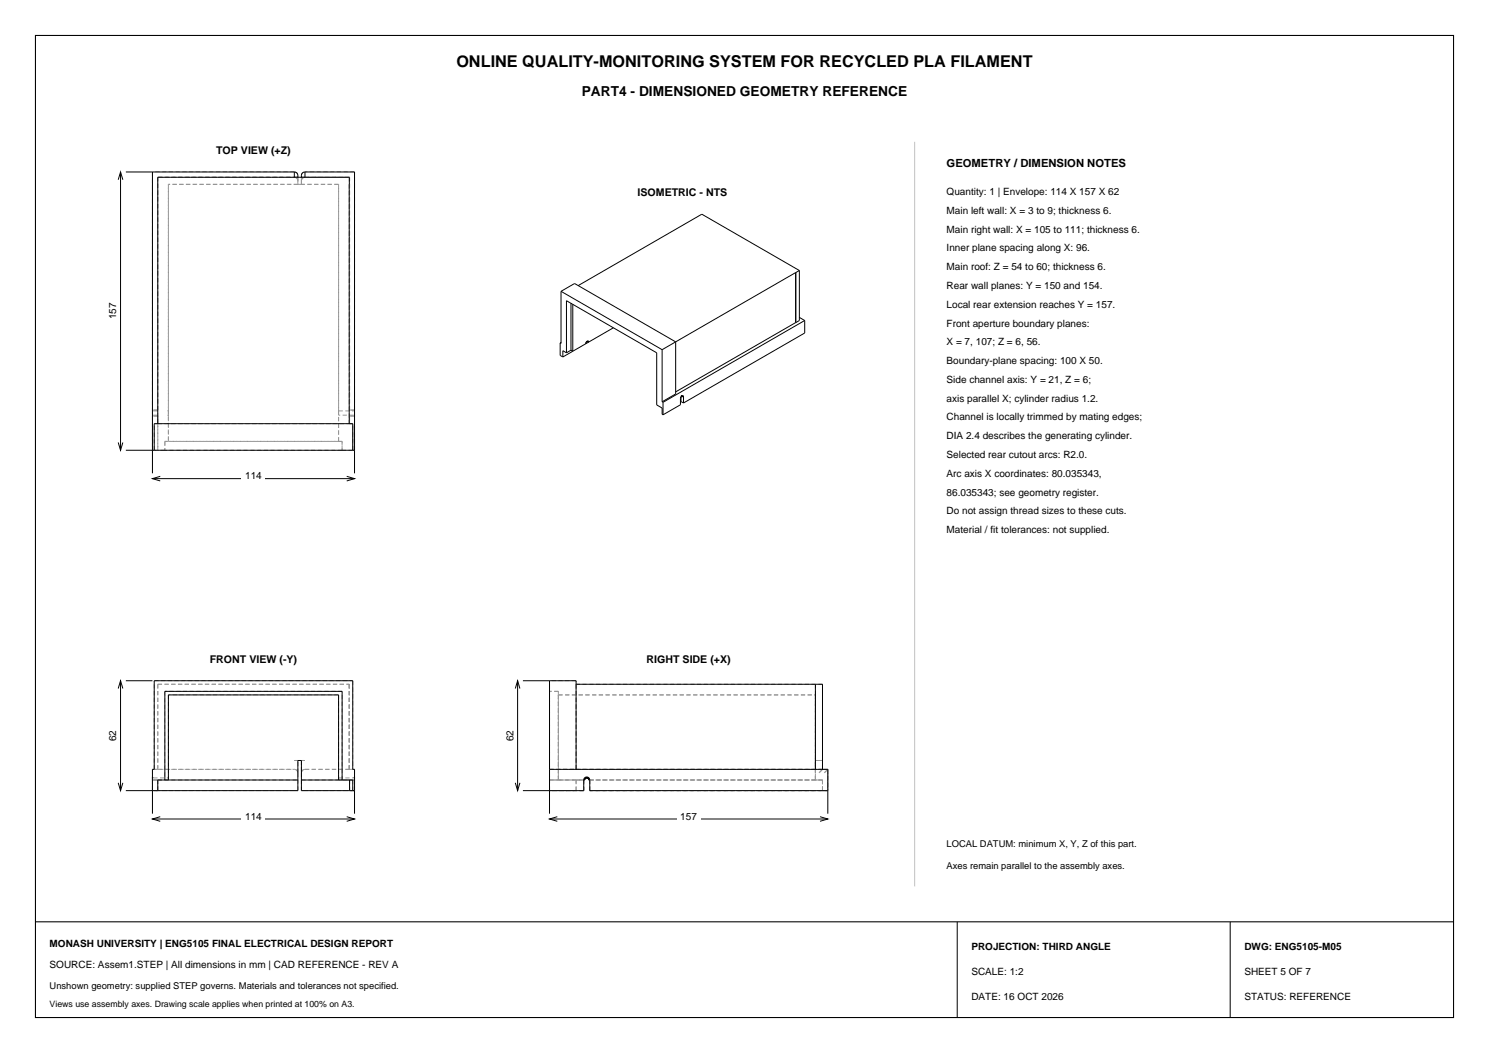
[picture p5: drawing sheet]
<svg xmlns="http://www.w3.org/2000/svg" width="420mm" height="297mm" viewBox="0 0 420 297" stroke-linecap="round" stroke-linejoin="round" font-family="sans-serif">
<defs><g id="words">
<text font-size="4.6" x="128.7" y="19">ONLINE QUALITY-MONITORING SYSTEM FOR RECYCLED PLA FILAMENT</text>
<text font-size="3.9" x="164.1" y="27">PART4 - DIMENSIONED GEOMETRY REFERENCE</text>
<text font-size="3.2" x="267" y="47">GEOMETRY / DIMENSION NOTES</text>
<g font-size="3">
<text x="61" y="43.5">TOP VIEW (+Z)</text>
<text x="179.8" y="55.4">ISOMETRIC - NTS</text>
<text x="59.2" y="187">FRONT VIEW (-Y)</text>
<text x="182.4" y="187">RIGHT SIDE (+X)</text>
</g>
<g font-size="2.8">
<text x="267" y="55">Quantity: 1 | Envelope: 114 X 157 X 62</text>
<text x="267" y="60.3">Main left wall: X = 3 to 9; thickness 6.</text>
<text x="267" y="65.6">Main right wall: X = 105 to 111; thickness 6.</text>
<text x="267" y="70.9">Inner plane spacing along X: 96.</text>
<text x="267" y="76.2">Main roof: Z = 54 to 60; thickness 6.</text>
<text x="267" y="81.5">Rear wall planes: Y = 150 and 154.</text>
<text x="267" y="86.8">Local rear extension reaches Y = 157.</text>
<text x="32.8" y="90.1" transform="rotate(-90 32.8 90.1)">157</text>
<text x="267" y="92.1">Front aperture boundary planes:</text>
<text x="267" y="97.4">X = 7, 107; Z = 6, 56.</text>
<text x="267" y="102.7">Boundary-plane spacing: 100 X 50.</text>
<text x="267" y="108">Side channel axis: Y = 21, Z = 6;</text>
<text x="267" y="113.3">axis parallel X; cylinder radius 1.2.</text>
<text x="267" y="118.6">Channel is locally trimmed by mating edges;</text>
<text x="267" y="123.9">DIA 2.4 describes the generating cylinder.</text>
<text x="267" y="129.2">Selected rear cutout arcs: R2.0.</text>
<text x="69.1" y="135.2">114</text>
<text x="267" y="134.5">Arc axis X coordinates: 80.035343,</text>
<text x="267" y="139.8">86.035343; see geometry register.</text>
<text x="267" y="145.1">Do not assign thread sizes to these cuts.</text>
<text x="267" y="150.4">Material / fit tolerances: not supplied.</text>
<text x="32.8" y="209.1" transform="rotate(-90 32.8 209.1)">62</text>
<text x="144.8" y="209.1" transform="rotate(-90 144.8 209.1)">62</text>
<text x="69.1" y="231.2">114</text>
<text x="191.9" y="231.2">157</text>
<text x="14" y="267">MONASH UNIVERSITY | ENG5105 FINAL ELECTRICAL DESIGN REPORT</text>
<text x="274" y="268">PROJECTION: THIRD ANGLE</text>
<text x="351" y="268">DWG: ENG5105-M05</text>
<text x="14" y="273">SOURCE: Assem1.STEP | All dimensions in mm | CAD REFERENCE - REV A</text>
<text x="274" y="275">SCALE: 1:2</text>
<text x="351" y="275">SHEET 5 OF 7</text>
<text x="274" y="282">DATE: 16 OCT 2026</text>
<text x="351" y="282">STATUS: REFERENCE</text>
</g>
<g font-size="2.6">
<text x="267" y="239">LOCAL DATUM: minimum X, Y, Z of this part.</text>
<text x="267" y="245">Axes remain parallel to the assembly axes.</text>
<text x="14" y="279">Unshown geometry: supplied STEP governs. Materials and tolerances not specified.</text>
</g>
<text font-size="2.5" x="14" y="284">Views use assembly axes. Drawing scale applies when printed at 100% on A3.</text>
</g></defs>
<path d="M10 10h400v277h-400zM10 260h400" fill="none" stroke="#000" stroke-width=".3"/>
<g fill="none" stroke="#000" stroke-width=".28">
<path d="M83 48.5l.9 .5 .1 1M83 48.5h-40v85M83 48.5v1.5M86 48.5l-.8 .5-.2 1M86 48.5h14v85M86 48.5v1.5M98.5 52h.1M44.5 119.5v-69.5h54v69.5M43 127h57M43 135h57M43.5 127v-7.5h56v7.5M45.2 134.4l-2.2 .6 2.2 .6"/>
<path d="M97.8 134.4l2.2 .6-2.2 .6M270 260v27M347 260v27"/>
</g>
<g fill="none" stroke="#92999f" stroke-width=".28" stroke-dasharray="1.2 .7" stroke-linecap="butt">
<path d="M43 48.5v67.2M44.5 50h38.5M44.5 50h39.5M44.5 50v65.7M47.5 52v63.7M83 50h3M83 48.5h-40M83 48.5a1 1 0 0 1 1 1M83 50l.7 .3 .3 .7M84 50v2M84 52h-36.5M84 52h1"/>
<path d="M84 50v1M84 52v-1M84 49.5v.5M84 51a1 1 0 0 0-1-1M84 50h-39.5M85 52v-2M85 50h13.6M85 52v-1M85 51v-1M85 49.5v.5M85 49.5a1 1 0 0 1 1-1M85 51l.3-.7 .7-.3"/>
<path d="M86 50h12.5M86 50a1 1 0 0 0-1 1M95.5 52h-10.5M95.5 52h-48M98.5 52v67.5M98.5 50v2M98.6 50v65.7M98.6 50h-13.6M100 48.5h-14M43 117.3v9.7M43 117.3l.2-.2M43 115.7v1.6"/>
<path d="M43.2 115.9h1.1M43.2 115.9l-.2-.2M44.3 117.1l.2 .2M44.3 117.1h-1.1M44.5 115.7l-.2 .2M44.5 117.3h-1.5M44.5 117.3v9.7M44.5 119.5h-1M44.5 119.5h54M44.5 119.5v-69.5M44.5 115.7h-1.5M44.5 115.7v-65.7"/>
<path d="M47.2 117.1l.3 .2M47.5 115.7l-.3 .2M47.5 117.3v-.8M47.5 117.3v7.2M47.5 116.5v-.8M95.5 115.9h4.2M95.5 115.9v-63.9M95.5 115.9v1.2M98.6 117.3v2.2M98.6 119.5v-2.2M98.6 119.5h.9M98.6 115.7v-65.7"/>
<path d="M99.5 119.5h-.9M99.5 119.5h-1M99.5 119.5v7.5M99.7 117.1h-4.2M99.7 117.1l.3 .2M100 117.3h-1.4M100 115.7h-1.4M100 115.7l-.3 .2M100 115.7v-67.2M100 117.3v-1.6M43 127h1.5M43.5 127v-7.5"/>
<path d="M44.5 127v-9.7M46.5 124.5v2.5M46.5 127h-2M47.5 124.5h-1M47.5 124.5v-72.5M95.5 124.5v-7.4M95.5 124.5h-48M95.5 124.5v-72.5M96.5 127v-2.5M96.5 124.5h-1M96.5 124.5v2.5M96.5 127h-50"/>
<path d="M96.5 124.5h-50M99.5 127h.5M99.5 127v-7.5M99.5 127h-3M100 127v-9.7"/>
</g>
<path d="M68.1 132.2h6.8v3.7h-6.8z" fill-rule="evenodd" fill="#fff"/>
<path d="M33.3 50.7l.7-2.2 .6 2.2M34 48.5v78.5M35.5 48.5h7.5M33.3 124.8l.7 2.2 .6-2.2M35.5 127h7.5" fill="none" stroke="#000" stroke-width=".28"/>
<path d="M29.6 84.7h3.6v6.1h-3.6z" fill-rule="evenodd" fill="#fff"/>
<g fill="none" stroke="#92999f" stroke-width=".28" stroke-dasharray="1.2 .7" stroke-linecap="butt">
<path d="M43.5 192h56M44.5 193h54M46.5 195v25M47.5 196v24M95.5 196h-48M96.5 195h-50M98.5 193v24M99.5 192v25M43 217h40M43 217v6M43 219.1v.9M43.2 219.4h4"/>
<path d="M43.5 217v-25M44.3 219.8l.2 .2M44.5 217v-24M44.5 217h-1M44.5 217h38.5M47.2 219.4l.3-.3M47.2 219.8l.3 .2M47.5 219.1v.9M83 214.5h3M83 217l.7 .3 .3 .7M84 218v-3.5M84 214.5h-1"/>
<path d="M84 218l-.3-.7-.7-.3M85 214.5v3.5M85 218v5M85 218l.3-.7 .7-.3M86 217h12.5M86 214.5h-1M86 217h14M86 217l-.7 .3-.3 .7M95.5 219.4v.6M95.5 219.4h4.2M99.5 217h-1M100 219.1v.9"/>
<path d="M100 217v6M43 220h.2M43 220v-.9M43 223v-3M43 220v3M43.2 220h1.1M43.2 220h-.2M44.3 220h.2M44.3 220h-1.1M44.5 220h-.2M44.5 220h3M44.5 220l-.2-.2"/>
<path d="M44.5 223h-1.5M44.5 220v3M44.5 220h-1.5M44.5 220h39.5M44.5 223v-3M47.5 220h-3M47.5 220l-.3-.2M47.5 220v-.9M83 223h-40M83 223h1M84 223v-5M85 220h13.6"/>
<path d="M85 223h1M95.5 220h4.2M95.5 220v-.6M95.5 220v-24M96.5 220v-25M98.6 220v3M98.6 220h.9M98.6 223v-3M99.5 220v3M99.7 220h-4.2M99.7 220h.3M100 223h-1.4"/>
<path d="M100 220h-1.4M100 220h-.3M100 223h-14M100 223v-3M100 220v-.9M100 220v3"/>
</g>
<path d="M43 219.1l.2 .3M100 219.1l-.3 .3M43 223h41v-8.5h1v8.5h15M43 229.5v-12.5h.5v-25h56v25h.5v12.5M43 231h57M45.2 230.4l-2.2 .6 2.2 .7M46.5 220v-25h50v25M47.5 220v-24h48v24M84 220h-39.5v3M85 220h14.5v3M97.8 230.4l2.2 .6-2.2 .7M98.6 220v3" fill="none" stroke="#000" stroke-width=".28"/>
<path d="M68.1 228.2h6.8v3.7h-6.8z" fill-rule="evenodd" fill="#fff"/>
<path d="M33.3 194.2l.7-2.2 .6 2.2M34 192v31M35.5 192h7.5M33.3 220.8l.7 2.2 .6-2.2M35.5 223h7.5" fill="none" stroke="#000" stroke-width=".28"/>
<path d="M29.6 205.2h3.6v4.6h-3.6z" fill-rule="evenodd" fill="#fff"/>
<g fill="none" stroke="#92999f" stroke-width=".28" stroke-dasharray="1.2 .7" stroke-linecap="butt">
<path d="M155 195v25M157.5 195h-2.5M157.5 195v25M157.5 196v24M157.5 196h72.5M162.5 193v24M162.5 192h-7.5M230 193v24M230 196v24M232 193h-69.5M155 217h7.5M155 217v-25"/>
<path d="M155 217h78.5M162.5 217v-24M162.5 217v-25M162.5 217h69.5M164.9 219.8l-.2 .2M164.9 219.8v.2M230 217h-67.5M230 214.5v5.5M230 214.5h1M231 214.5h1M231 218l1-1M232 217v-24"/>
<path d="M232 214.5v2.5M232 217v-2.5M232 217h-2M232 214.5h-1M232 217h1.5M232 217l-1 1M232.5 218l1-1M233.5 217h-1.5M233.5 217v6M233.5 217l-1 1M155 223h7.5M155 220h9.6"/>
<path d="M155 223v-3M155 220h2.5M155 220v-25M155 223v-6M155 220v3M157.5 220h7.4M157.5 220v-25M157.5 220h-2.5M157.5 220v-24M162.5 220h2.1M162.5 223v-3M162.5 220v3"/>
<path d="M162.5 220h-7.5M164.6 223h-2.1M164.6 223h-9.6M164.6 220v3M164.6 220h-7.1M164.6 220h.3M164.6 223v-3M164.7 220h-.1M164.9 220h-.2M164.9 220a.6 .6 0 0 1 .6-.6 .6 .6 0 0 1 .6 .6M166.1 220h63.9M166.1 220h.2"/>
<path d="M166.1 220a.6 .6 0 0 0-.6-.6 .6 .6 0 0 0-.6 .6M166.1 220v-.2M166.3 220h-.2M166.3 220l-.2-.2M166.3 220h65.7M166.3 223v-3M166.3 220v3M230 220h2M230 220h-63.7M230 220v-24M230 220v-5.5M232 220h-2"/>
<path d="M232 220v3M232 223v-3M232 223h-65.7M232.5 223h-.5M232.5 223h1M233.5 223v-6M233.5 223h-67.2M233.5 223h-1"/>
</g>
<path d="M162.5 193h69.5v24M230 193v24M155 217h78.5v12.5M162.5 217v-25h-7.5v37.5M164.9 219.8a.6 .6 0 0 1 .6-.4 .6 .6 0 0 1 .6 .4M155 231h78.5M157.2 230.4l-2.2 .6 2.2 .7M164.6 220h.2a.69 .69 0 0 1 .7-.6 .69 .69 0 0 1 .7 .6h.1M164.6 220a.85 .85 0 0 1 .9-.9 .85 .85 0 0 1 .8 .9M164.6 220v3h-9.6M166.3 220v3h67.2M231.3 230.4l2.2 .6-2.2 .7" fill="none" stroke="#000" stroke-width=".28"/>
<path d="M190.9 228.2h6.7v3.7h-6.7z" fill-rule="evenodd" fill="#fff"/>
<path d="M145.3 194.2l.7-2.2 .7 2.2M146 192v31M147.5 192h7.5M145.3 220.8l.7 2.2 .7-2.2M147.5 223h7.5" fill="none" stroke="#000" stroke-width=".28"/>
<path d="M141.6 205.2h3.6v4.6h-3.6z" fill-rule="evenodd" fill="#fff"/>
<g fill="none" stroke="#000" stroke-width=".28">
<path d="M224.4 76.9l-37.6 21.7M224.4 76.9l.1 14.1M224.4 76.9h.1M225.5 76.3l-27.5-15.9-34.9 20.2M225.5 76.3v14.1l-1 .6M225.5 76.3l-1 .6M158 96.7v3.5l.8 .5M158.3 82.2l3.8-2.2 28.5 16.4v14.7l-3.8 2.2M158.3 82.2v14.7l-.3-.2M158.3 82.2l28.5 16.4M158.3 96.6l-.3 .1M159.8 99.5v-14.7l25.4 14.7v14.7l1.6 .9v1.8l.2 .1"/>
<path d="M159.8 99.5l-1-.6v1.8M161.1 98.8l-1.3 .7M161.1 85.5v13.3M161.6 85.8v13.3l-.5-.3M165.2 97h.1M165.6 96.3l.3 .2M165.9 96.5a.43 .43 0 0 0-.5-.1 .43 .43 0 0 0-.2 .6M165.9 96.5h.1M166.1 96.5l-.2-.3h-.3l-.4 .8M166.1 96.5h-.1M173 92.5l-14.2 8.2M186.8 98.6v14.7"/>
<path d="M224.4 91l-33.8 19.5M224.4 91h.1M225.5 89.5l1.5 .9M227 90.4l-40 23.1M227 90.4v3.5l-34.2 19.8M186.8 113.3l.2 .2M187 113.5v3.5M191.9 112.4v1.8l-4.9 2.8M192.1 111.5l.7 .4M192.1 112v1.3l.7 .4M192.3 111.8l.2 .1M192.5 111.9h.3"/>
<path d="M192.5 111.9v-.1a.4 .4 0 0 0-.5 .1 .4 .4 0 0 0 0 .5h-.1M192.8 111.9l-.1-.3-.3 .1-.5 .7M192.8 111.9v1.8"/>
</g>
<path d="M258 40v210" fill="none" stroke="#b8bec3" stroke-width=".28"/>
<use href="#words"/>
</svg>
